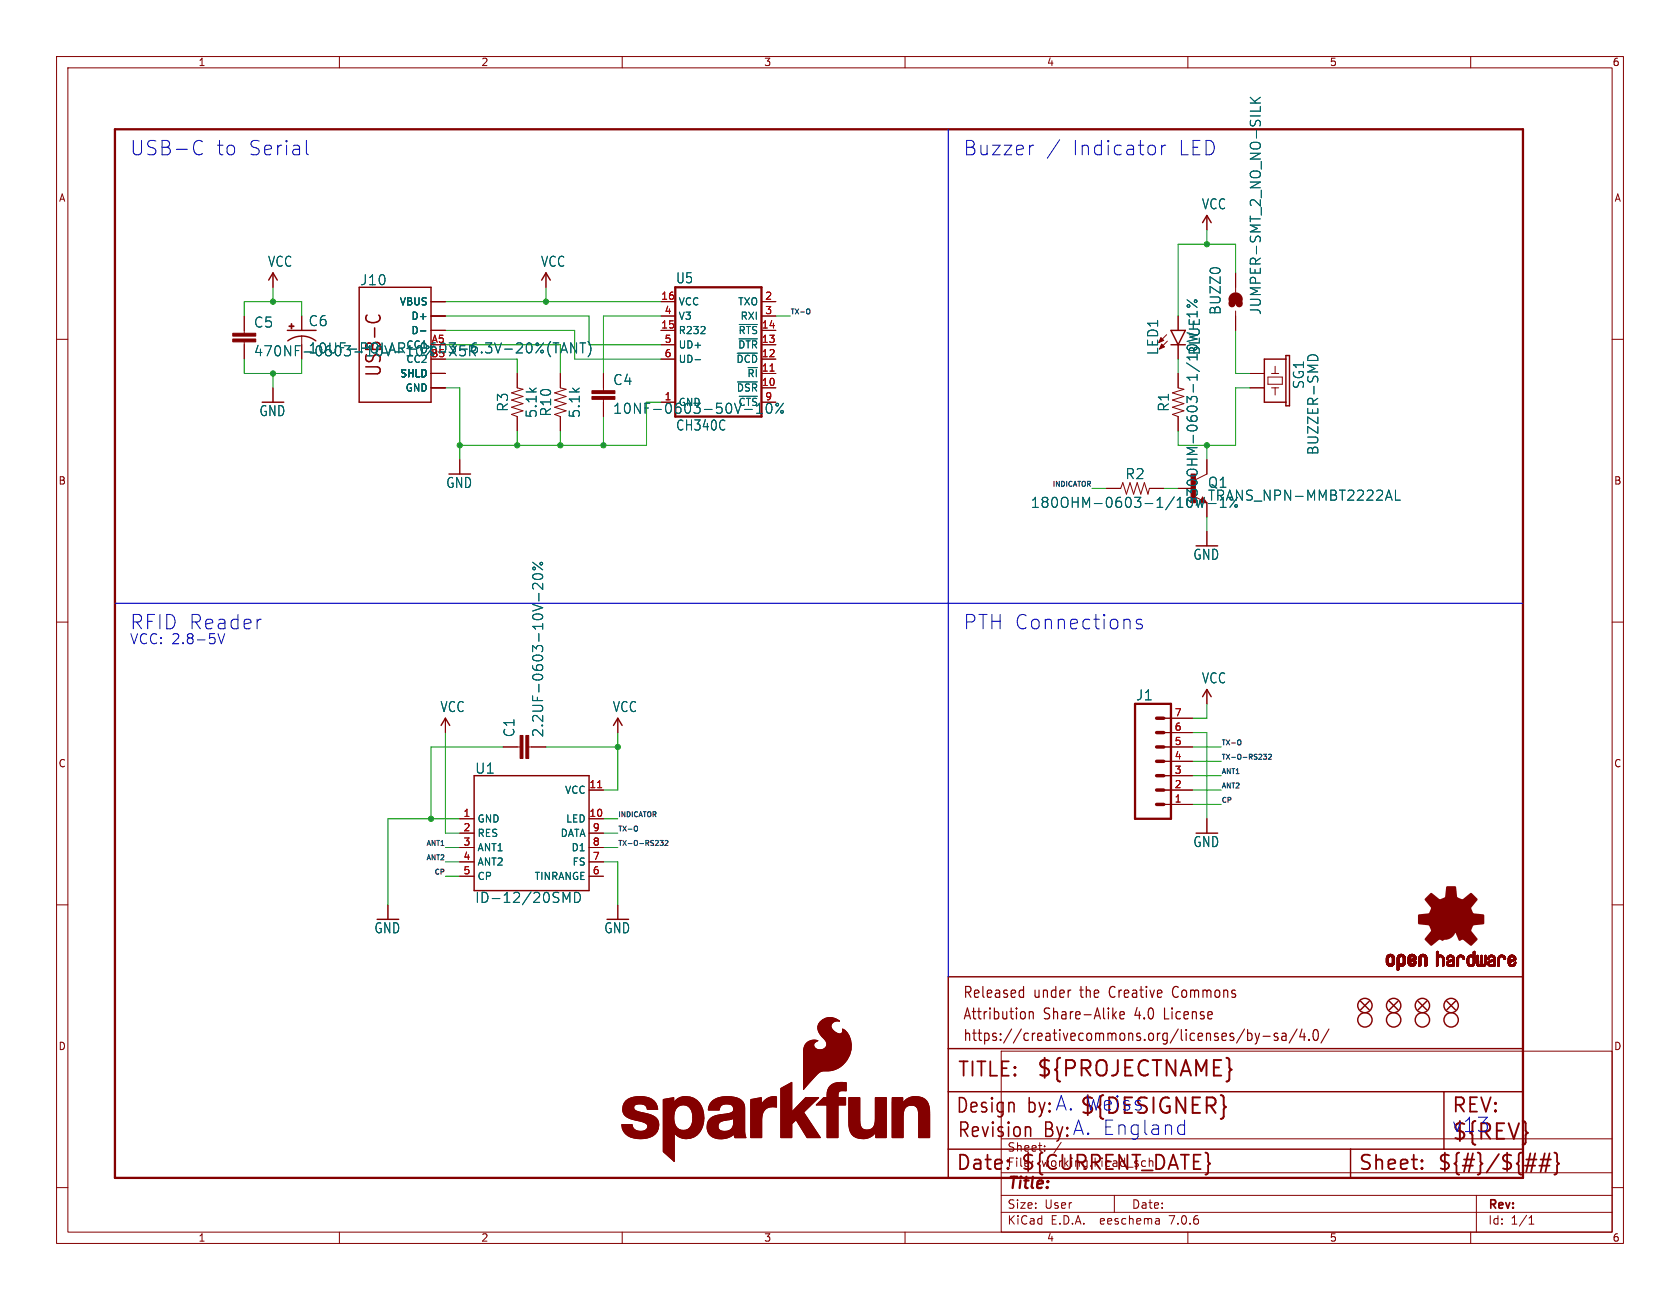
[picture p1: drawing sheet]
<svg xmlns="http://www.w3.org/2000/svg" width="297mm" height="230mm" viewBox="0 0 297 230" stroke-linecap="round" stroke-linejoin="round" font-family="sans-serif">
<defs><g id="words">
<g font-size="3.8" fill="#840000">
<text x="183.1" y="190.8">${PROJECTNAME}</text>
<text x="256.5" y="202">${REV}</text>
</g>
<g font-size="3.5" fill="#0000c2">
<text x="22.9" y="27.7">USB-C</text>
<text x="38" y="27.7">to</text>
<text x="43.7" y="27.7">Serial</text>
<text x="170.2" y="27.7">Buzzer</text>
<text x="189.3" y="27.7">Indicator</text>
<text x="208" y="27.7">LED</text>
<text x="22.9" y="111.5">RFID Reader</text>
<text x="170.2" y="111.5">PTH Connections</text>
<text x="181.6" y="197.1">by: A. ${DESIGNER}</text>
<text x="191.7" y="196.6">Weiss</text>
<text x="184.6" y="201.5">By:A. England</text>
<text x="256.5" y="200.4">v13</text>
</g>
<text font-size="3.5" fill="#006464" x="67.7" y="66.8" transform="rotate(-90 67.7 66.8)">USB-C</text>
<g font-size="3.5" fill="#840000">
<text x="169.2" y="190.8">TITLE:</text>
<text x="168.9" y="197.1">Design</text>
<text x="256.5" y="197.1">REV:</text>
<text x="169.2" y="201.5">Revision</text>
<text x="168.9" y="207.3">Date:</text>
<text x="180.3" y="207.3">${CURRENT_DATE}</text>
<text x="240" y="207.3">Sheet:</text>
<text x="254" y="207.3">${#}/${##}</text>
</g>
<text font-size="2.8" fill="#840000" x="178" y="210.8">Title:</text>
<g font-size="2.7" fill="#840000">
<text x="170.2" y="176.7">Released</text>
<text x="182.7" y="176.7">under</text>
<text x="191.1" y="176.7">the</text>
<text x="196.5" y="176.7">Creative</text>
<text x="208" y="176.7">Commons</text>
<text x="170.2" y="180.6">Attribution</text>
<text x="170.2" y="184.4">https://creativecommons.org/licenses/by-sa/4.0/</text>
<text x="184.5" y="180.6">Share-Alike</text>
<text x="200.8" y="180.6">4.0</text>
<text x="206.2" y="180.6">License</text>
</g>
<g font-size="2.5" fill="#006464">
<text x="212.4" y="37.2">VCC</text>
<text x="47.3" y="47.4">VCC</text>
<text x="95.6" y="47.4">VCC</text>
<text x="63.6" y="50.6">J10</text>
<text x="119.4" y="50.3">U5</text>
<text x="44.8" y="58.1">C5</text>
<text x="54.5" y="57.9">C6</text>
<text x="216" y="55.8" transform="rotate(-90 216 55.8)">BUZZ0</text>
<text x="223.1" y="55.8" transform="rotate(-90 223.1 55.8)">JUMPER-SMT_2_NO_NO-SILK</text>
<text x="44.8" y="63.2">470NF-0603-10V-10%-X5R</text>
<text x="54.5" y="62.7">10UF-POLAR-0603-6.3V-20%(TANT)</text>
<text x="205" y="62.9" transform="rotate(-90 205 62.9)">LED1</text>
<text x="212.3" y="62.9" transform="rotate(-90 212.3 62.9)">BLUE</text>
<text x="108.3" y="68.3">C4</text>
<text x="230.7" y="68.9" transform="rotate(-90 230.7 68.9)">SG1</text>
<text x="45.8" y="73.8">GND</text>
<text x="90" y="72.9" transform="rotate(-90 90 72.9)">R3</text>
<text x="95.1" y="74" transform="rotate(-90 95.1 74)">5.1k</text>
<text x="97.6" y="73.8" transform="rotate(-90 97.6 73.8)">R10</text>
<text x="102.7" y="74" transform="rotate(-90 102.7 74)">5.1k</text>
<text x="119.4" y="76.3">CH340C</text>
<text x="206.9" y="72.9" transform="rotate(-90 206.9 72.9)">R1</text>
<text x="233.3" y="80.6" transform="rotate(-90 233.3 80.6)">BUZZER-SMD</text>
<text x="78.8" y="86.5">GND</text>
<text x="198.9" y="84.9">R2</text>
<text x="211.9" y="89.6" transform="rotate(-90 211.9 89.6)">330OHM-0603-1/10W-1%</text>
<text x="213.5" y="86.5">Q1</text>
<text x="213.5" y="88.7">TRANS_NPN-MMBT2222AL</text>
<text x="182.2" y="90">180OHM-0603-1/10W-1%</text>
<text x="210.9" y="99.2">GND</text>
<text x="200.8" y="124.1">J1</text>
<text x="212.4" y="121">VCC</text>
<text x="77.8" y="126.1">VCC</text>
<text x="91.2" y="130.5" transform="rotate(-90 91.2 130.5)">C1</text>
<text x="96.2" y="130.5" transform="rotate(-90 96.2 130.5)">2.2UF-0603-10V-20%</text>
<text x="108.3" y="126.1">VCC</text>
<text x="83.9" y="137">U1</text>
<text x="210.9" y="150">GND</text>
<text x="83.9" y="159.9">ID-12/20SMD</text>
<text x="66.1" y="165.2">GND</text>
<text x="106.7" y="165.2">GND</text>
</g>
<text font-size="2.5" fill="#840000" x="108.3" y="73.4">10NF-0603-50V-10%</text>
<text font-size="2.5" fill="#0000c2" x="22.9" y="114.1">VCC: 2.8-5V</text>
<g font-size="2.1" fill="#840000">
<text x="178" y="203.8">Sheet:</text>
<text x="186.2" y="203.8">/</text>
<text x="178" y="206.5">File:</text>
<text x="184.1" y="206.5">working.kicad_sch</text>
<text x="178" y="213.9">Size:</text>
<text x="184.7" y="213.9">User</text>
<text x="200" y="213.9">Date:</text>
<text x="263" y="214.2">Rev:</text>
<text x="178" y="216.7">KiCad</text>
<text x="185.7" y="216.7">E.D.A.</text>
<text x="194.6" y="216.7">eeschema</text>
<text x="207" y="216.7">7.0.6</text>
<text x="263" y="216.7">Id:</text>
<text x="267.1" y="216.7">1/1</text>
</g>
<g font-size="1.8" fill="#840000">
<text x="35" y="11.9">1</text>
<text x="85" y="11.9">2</text>
<text x="135" y="11.9">3</text>
<text x="185" y="11.9">4</text>
<text x="235" y="11.9">5</text>
<text x="285" y="11.9">6</text>
<text x="10.3" y="35.9">A</text>
<text x="285.3" y="35.9">A</text>
<text x="10.3" y="85.9">B</text>
<text x="285.3" y="85.9">B</text>
<text x="10.3" y="135.9">C</text>
<text x="285.3" y="135.9">C</text>
<text x="10.3" y="185.9">D</text>
<text x="285.3" y="185.9">D</text>
<text x="35" y="219.7">1</text>
<text x="85" y="219.7">2</text>
<text x="135" y="219.7">3</text>
<text x="185" y="219.7">4</text>
<text x="235" y="219.7">5</text>
<text x="285" y="219.7">6</text>
</g>
<g font-size="1.8" fill="#a90000">
<text x="116.8" y="53.1">16</text>
<text x="135.2" y="53.1">2</text>
<text x="116.8" y="58.2">15</text>
<text x="117.4" y="55.6">4</text>
<text x="134.6" y="58.2">14</text>
<text x="135.2" y="55.6">3</text>
<text x="76.2" y="60.7">A5</text>
<text x="117.4" y="60.7">5</text>
<text x="117.4" y="63.2">6</text>
<text x="134.6" y="65.8">11</text>
<text x="134.6" y="63.2">12</text>
<text x="134.6" y="60.7">13</text>
<text x="117.4" y="70.9">1</text>
<text x="134.6" y="68.3">10</text>
<text x="135.2" y="70.9">9</text>
<text x="207.6" y="131.8">5</text>
<text x="207.6" y="129.3">6</text>
<text x="207.6" y="126.7">7</text>
<text x="207.6" y="136.9">3</text>
<text x="207.6" y="134.4">4</text>
<text x="104.1" y="139.4">11</text>
<text x="207.6" y="142">1</text>
<text x="207.6" y="139.4">2</text>
<text x="81.8" y="144.5">1</text>
<text x="81.8" y="147.1">2</text>
<text x="81.8" y="149.6">3</text>
<text x="104.1" y="144.5">10</text>
<text x="104.7" y="149.6">8</text>
<text x="104.7" y="147.1">9</text>
<text x="81.8" y="152.1">4</text>
<text x="81.8" y="154.7">5</text>
<text x="104.7" y="154.7">6</text>
<text x="104.7" y="152.1">7</text>
</g>
<g font-size="1.8" fill="#006464">
<text x="70.6" y="54.2">VBUS</text>
<text x="72.6" y="56.7">D+</text>
<text x="72.6" y="59.3">D-</text>
<text x="119.9" y="59.3">R232</text>
<text x="119.9" y="54.2">VCC</text>
<text x="119.9" y="56.7">V3</text>
<text x="130.4" y="54.2">TXO</text>
<text x="130.5" y="59.3">~{RTS}</text>
<text x="130.8" y="56.7">RXI</text>
<text x="71.7" y="61.8">CC1</text>
<text x="71.7" y="64.4">CC2</text>
<text x="76.1" y="63.2">B5</text>
<text x="119.9" y="61.8">UD+</text>
<text x="119.9" y="64.4">UD-</text>
<text x="130.1" y="64.4">~{DCD}</text>
<text x="130.4" y="61.8">~{DTR}</text>
<text x="70.7" y="66.9">SHLD</text>
<text x="71.6" y="69.4">GND</text>
<text x="119.9" y="72">GND</text>
<text x="130.2" y="69.4">~{DSR}</text>
<text x="130.5" y="72">~{CTS}</text>
<text x="132" y="66.9">~{RI}</text>
<text x="99.8" y="140.6">VCC</text>
<text x="84.3" y="145.6">GND</text>
<text x="84.3" y="148.2">RES</text>
<text x="99" y="148.2">DATA</text>
<text x="100" y="145.6">LED</text>
<text x="84.3" y="150.7">ANT1</text>
<text x="84.3" y="153.3">ANT2</text>
<text x="84.3" y="155.8">CP</text>
<text x="94.4" y="155.8">TINRANGE</text>
<text x="100.9" y="150.7">D1</text>
<text x="101.1" y="153.3">FS</text>
</g>
<g font-size="1.2" fill="#0f0f0f">
<text x="139.7" y="55.6">TX-O</text>
<text x="185.9" y="86.1">INDICATOR</text>
<text x="215.9" y="131.8">TX-O</text>
<text x="215.9" y="136.9">ANT1</text>
<text x="215.9" y="134.4">TX-O-RS232</text>
<text x="215.9" y="139.5">ANT2</text>
<text x="215.9" y="142">CP</text>
<text x="75.2" y="149.6">ANT1</text>
<text x="109.2" y="149.6">TX-O-RS232</text>
<text x="109.2" y="144.5">INDICATOR</text>
<text x="109.2" y="147.1">TX-O</text>
<text x="75.2" y="152.2">ANT2</text>
<text x="76.7" y="154.7">CP</text>
</g>
</g></defs>
<g fill="none" stroke="#840000" stroke-width=".18">
<path d="M10 10h277v209.9h-277zM12 12h273v205.9h-273zM60 10v2M110 10v2M160 10v2M210 10v2M260 10v2M213.4 38.1v2.5M10 60h2M43.2 55.9v3M48.3 48.3v2.5M53.3 55.9v2.5"/>
<path d="M53.3 59.4v1.6M76.2 55.9h2.5M76.2 58.4h2.5M76.2 53.3h2.5M96.5 48.3v2.5M116.8 55.9h2.6M116.8 58.4h2.6M116.8 53.3h2.6M134.6 55.9h2.6M134.6 58.4h2.6M134.6 53.3h2.6M206.2 59.2l-1.3 1.4"/>
<path d="M208.3 55.9v2.5M218.4 48.3v3.4M218.4 55v3.4M285 60h2M43.2 60.5v3M48.3 68.6v2.5M76.2 68.6h2.5M76.2 66h2.5M91.4 66v2.6l1.1 .2-2.1 .7 2.1 .6-2.1 .6 2.1 .7-2.1 .6 2.1 .6-2.1 .7 1 .4v2.5M99.1 66v2.6l1 .2-2.1 .7 2.1 .6-2.1 .6 2.1 .7-2.1 .6 2.1 .6-2.1 .7 1.1 .4v2.5M106.7 66v3.1M106.7 70.6v3.1"/>
<path d="M116.8 63.5h2.6M116.8 61h2.6M134.6 68.6h2.6M134.6 66h2.6M134.6 63.5h2.6M134.6 61h2.6M134.6 71.1h2.6M206.4 60.3l-1.4 1.4M208.3 61v2.5M208.3 66v2.6l1 .2-2 .7 2 .6-2 .6 2 .7-2 .6 2 .6-2 .7 1 .4v2.5M221 68.6h2.5M221 66h2.5"/>
<path d="M224.2 66.7h2.5v1.2h-2.5zM224.8 68.6h1.3M224.8 66h1.3M225.4 64.8v1.2M225.4 68.6v1.2M81.3 81.3v2.5M195.6 86.4h2.5l.4-1.1 .6 2.1 .7-2.1 .6 2.1 .6-2.1 .7 2.1 .6-2.1 .6 2.1 .3-1h2.5M208.3 86.4h2.5M212.1 88.9h1.3M212.6 87.9l.8 1M213.4 81.3v2.5l-2.1 1M213.4 88.9v2.5"/>
<path d="M213.4 94v2.5M10 110h2M285 110h2M78.7 127v2.5M88.9 132.1h3M93.5 132.1h3M104.1 139.7h2.6M109.2 127v2.5M205.7 139.7h5.1M205.7 132.1h5.1M205.7 137.2h5.1M205.7 134.6h5.1"/>
<path d="M205.7 129.5h5.1M205.7 127h5.1M213.4 121.9v2.6M10 160h2M81.3 144.8h2.5M81.3 147.3h2.5M81.3 149.9h2.5M81.3 152.4h2.5M81.3 154.9h2.5M104.1 144.8h2.6M104.1 147.3h2.6M104.1 149.9h2.6"/>
<path d="M104.1 152.4h2.6M104.1 154.9h2.6M205.7 142.2h5.1M213.4 144.8v2.5M285 160h2M68.6 160v2.6M109.2 160v2.6M177 185.9h108v32h-108zM10 210h2M60 217.9v2M110 217.9v2M160 217.9v2"/>
<path d="M177 214.4h108M177 211.4h108M177 207.4h108M177 201.4h108M187.6 202l-1.3 1.9M197 211.4v3M204.9 215.5l.1 1M205 216.4l-.2 .1M205 215.8l-.2 .1M210 217.9v2M260 217.9v2M261 211.4v6.5"/>
<path d="M270.3 216.5h.9M270.3 215.4l.4-.4v1.5M285 210h2"/>
</g>
<g fill="#840000" stroke="#840000" stroke-width=".18">
<path d="M41.1 59.9h4.1v.6h-4.1z"/>
<path d="M41.1 58.9h4.1v.5h-4.1z"/>
<path d="M104.6 70.1h4.1v.5h-4.1z"/>
<path d="M104.6 69.1h4.1v.5h-4.1z"/>
<path d="M205.4 60.8l.5 .5-.9 .4z"/>
<path d="M51.1 57.6h.9v.2h-.9z"/>
<path d="M51.5 57.2h.1v.9h-.1z"/>
<path d="M210.6 83.8h.7v5.1h-.7z"/>
<path d="M93 130h.5v4.1h-.5z"/>
<path d="M91.9 130h.6v4.1h-.6z"/>
<path d="M122.5 197.6l1.9 .1v.7l-.4 1.3-1.7-.8z"/>
<path d="M138 192.5l2-1.1v5.2l2.4-2.5h2.3l-2.6 2.6 2.9 4.5h-2.3l-2-3.2-.7 .7v2.5h-2z"/>
<path d="M127.4 197.1l1.2-.2 .3 1.1-1.1 .2z"/>
<path d="M132.7 194.4l1.9-.3v1.3a2.34 2.34 0 0 1 2.7-1.4v1.8l-.3-.1a1.97 1.97 0 0 0-2.3 2.3v3.2h-2z"/>
<path d="M150.1 194.1h1.9v2a7.9 7.9 0 0 0 .3 3.3 1.43 1.43 0 0 0 1.6 .3 1.43 1.43 0 0 0 .8-1.4l.1-4.2h1.9v7.1h-1.9v-1a2.75 2.75 0 0 1-4.2 .4 5.3 5.3 0 0 1-.5-3.2z"/>
<path d="M157.7 194.1h1.9v1a2.68 2.68 0 0 1 4.5 0 18.3 18.3 0 0 1 .2 4.4v1.7h-1.9v-2a7.9 7.9 0 0 0-.3-3.3 1.42 1.42 0 0 0-1.6-.4 1.42 1.42 0 0 0-.8 1.5v4.2h-2z"/>
<path d="M117.3 194.4l1.8-.3v.9a2.88 2.88 0 0 1 3-1.1 2.88 2.88 0 0 1 2.1 2.4l.2 1.4-1.9-.1a1.87 1.87 0 0 0-2.1-2.2 2.27 2.27 0 0 0-1.3 2.7 1.64 1.64 0 0 0 1.3 1.7 1.64 1.64 0 0 0 1.9-.9l1.7 .8a2.81 2.81 0 0 1-4.8 .6v5.1l-1.9-1.8z"/>
<path d="M110.7 194.7a4.4 4.4 0 0 1 4.9 0l.6 .9 .1 .5h-1.9a1.32 1.32 0 0 0-1.8-.8 .65 .65 0 0 0-.6 .7 .65 .65 0 0 0 .7 .5l.4 .1a6.3 6.3 0 0 1 3 1.1 2.23 2.23 0 0 1-1.7 3.5 4 4 0 0 1-4.2-1.2l-.3-1.1h1.9a1.51 1.51 0 0 0 1.2 1.1 1.51 1.51 0 0 0 1.5-.6 .85 .85 0 0 0-.9-1 7.5 7.5 0 0 1-3.1-1.1 1.96 1.96 0 0 1 .2-2.6z"/>
<path d="M146.8 192a3.9 3.9 0 0 1 2.7-.6h.1v1.5h-.4a.91 .91 0 0 0-.9 .2 .91 .91 0 0 0-.1 1h1.3v1.3h-1.3v5.8h-2v-5.8h-1.9l.8-.8a.99 .99 0 0 1 1.1-.5v-.3a2.67 2.67 0 0 1 .6-1.8z"/>
<path d="M145 180.7a2.45 2.45 0 0 1 3.4-.1 1.05 1.05 0 0 0-1.4 .5 1.05 1.05 0 0 0 .7 1.4 .75 .75 0 0 0 1.3-.2v-.3a3.8 3.8 0 0 1 .7 5.4 4.3 4.3 0 0 1-4.2 2 4.8 4.8 0 0 0-2.2 1.8l-1.2 1.4v-6.4a1.94 1.94 0 0 1 2.5-2.2 .82 .82 0 0 0-.8 .9 .82 .82 0 0 0 1 .7 1.1 1.1 0 0 0 1.3-.6 1.1 1.1 0 0 0-.4-1.3 2.08 2.08 0 0 1-.7-3z"/>
<path d="M125.9 194.7a4.8 4.8 0 0 1 5.3 0 3.8 3.8 0 0 1 .4 2.6v2.8l.3 1.1h-1.4a.51 .51 0 0 1-.5-.1 .51 .51 0 0 1-.2-.5v-.1a3.3 3.3 0 0 1-4.4 .1 2.19 2.19 0 0 1-.1-2.4 2.19 2.19 0 0 1 2.1-1.1l.4 1.1a.96 .96 0 0 0-.9 1.1 .96 .96 0 0 0 1.2 .8 1.68 1.68 0 0 0 1.6-2.1v-.3l-.8 .3-.3-1.1a.86 .86 0 0 0 1.1-1 1.42 1.42 0 0 0-2.1-.5l-.4 .5a.45 .45 0 0 1-.7 .4h-1.3l.2-.9z"/>
<path d="M245.1 170.2h.4z"/>
<path d="M245.1 170.1l.4 .1z"/>
<path d="M245.1 170.1h.4z"/>
<path d="M245.1 170l.4 .1z"/>
<path d="M245.1 170h.4z"/>
<path d="M245.1 169.9l.4 .1z"/>
<path d="M245.1 169.9h.4z"/>
<path d="M245.1 169.8l.4 .1z"/>
<path d="M245.1 169.8h.4z"/>
<path d="M245.1 169.7l.4 .1z"/>
<path d="M245.1 169.7h.4z"/>
<path d="M245.1 169.6l.4 .1z"/>
<path d="M245.1 169.6h.4z"/>
<path d="M245.1 169.5l.4 .1z"/>
<path d="M245.1 169.5h.4z"/>
<path d="M245.1 169.4l.4 .1z"/>
<path d="M245.1 169.4h.4z"/>
<path d="M245.1 170.2l.4 .1z"/>
<path d="M245.1 169.3l.4 .1z"/>
<path d="M245.1 169.3h.4z"/>
<path d="M245.1 170.4h.5z"/>
<path d="M245.1 170.3l.4 .1z"/>
<path d="M245.1 170.3h.4z"/>
<path d="M245.1 169.2l.4 .1z"/>
<path d="M245.1 169.2h.5z"/>
<path d="M245.1 170.4l.6 .1z"/>
<path d="M245.1 170.5h.6z"/>
<path d="M245.1 169.2h.6z"/>
<path d="M245.2 170.5h.5z"/>
<path d="M245.2 169.1l.5 .1z"/>
<path d="M245.2 169.1h.5z"/>
<path d="M245.2 170.5h1.3z"/>
<path d="M245.2 170.5h.6z"/>
<path d="M245.2 169.1h1.2z"/>
<path d="M245.2 170.5h1.2z"/>
<path d="M245.2 170.5l1.2 .1z"/>
<path d="M245.2 170.6h1.2z"/>
<path d="M245.2 169l1.2 .1z"/>
<path d="M245.2 169h1.2z"/>
<path d="M245.3 170.6h1.1z"/>
<path d="M245.3 169h1.1z"/>
<path d="M245.3 170.7h1z"/>
<path d="M245.3 170.6l1 .1z"/>
<path d="M245.3 169h1z"/>
<path d="M245.3 168.9l1 .1z"/>
<path d="M245.3 168.9h1z"/>
<path d="M245.4 170.7h.9z"/>
<path d="M245.4 168.9h.9z"/>
<path d="M245.4 170.7h.8z"/>
<path d="M245.4 168.9h.8z"/>
<path d="M245.4 170.7l.8 .1z"/>
<path d="M245.4 170.8h.8z"/>
<path d="M245.4 168.8l.8 .1z"/>
<path d="M245.4 168.8h.8z"/>
<path d="M245.5 168.8h.7z"/>
<path d="M245.5 170.8h.7z"/>
<path d="M245.5 170.8h.6z"/>
<path d="M245.5 168.8h.6z"/>
<path d="M245.6 168.8h.4z"/>
<path d="M245.6 170.8h.4z"/>
<path d="M245.6 170.8l.4 .1z"/>
<path d="M245.7 168.8h.3z"/>
<path d="M245.7 170.9h.2z"/>
<path d="M245.7 168.7l.2 .1z"/>
<path d="M245.9 169.1h.6z"/>
<path d="M245.9 170.5h.6z"/>
<path d="M245.9 169.1l.6 .1z"/>
<path d="M245.9 169.2h.6z"/>
<path d="M246 170.4l.5 .1z"/>
<path d="M246 169.2h.5z"/>
<path d="M246 170.4h.5z"/>
<path d="M246.1 170.4h.4z"/>
<path d="M246.1 169.2h.4z"/>
<path d="M246.1 170.3l.4 .1z"/>
<path d="M246.1 169.3h.4z"/>
<path d="M246.1 169.2l.4 .1z"/>
<path d="M246.1 170.3h.4z"/>
<path d="M246.1 170.2l.4 .1z"/>
<path d="M246.1 170.2h.4z"/>
<path d="M246.1 169.4h.4z"/>
<path d="M246.1 169.3l.4 .1z"/>
<path d="M246.1 170.1l.4 .1z"/>
<path d="M246.1 170.1h.4z"/>
<path d="M246.1 170l.4 .1z"/>
<path d="M246.1 170h.4z"/>
<path d="M246.1 169.9l.4 .1z"/>
<path d="M246.1 169.9h.4z"/>
<path d="M246.1 169.8l.4 .1z"/>
<path d="M246.1 169.8h.4z"/>
<path d="M246.1 169.7l.4 .1z"/>
<path d="M246.1 169.7h.4z"/>
<path d="M246.1 169.6l.4 .1z"/>
<path d="M246.1 169.6h.4z"/>
<path d="M246.1 169.5l.4 .1z"/>
<path d="M246.1 169.5h.4z"/>
<path d="M246.1 169.4l.4 .1z"/>
<path d="M247 171.5h.2z"/>
<path d="M247 171.5h.3z"/>
<path d="M247 171.4l.4 .1z"/>
<path d="M247 171.4h.4z"/>
<path d="M247 171.3l.4 .1z"/>
<path d="M247 171.3h.4z"/>
<path d="M247 171.2l.4 .1z"/>
<path d="M247 171.2h.4z"/>
<path d="M247 171.1l.4 .1z"/>
<path d="M247 171.1h.4z"/>
<path d="M247 171l.4 .1z"/>
<path d="M247 171h.4z"/>
<path d="M247 170.9l.4 .1z"/>
<path d="M247 170.9h.4z"/>
<path d="M247 170.8l.4 .1z"/>
<path d="M247 170.8h.4z"/>
<path d="M247 170.8h1z"/>
<path d="M247 170.8h1.1z"/>
<path d="M247 170.7l1.1 .1z"/>
<path d="M247 170.7h1.2z"/>
<path d="M247 170.6l1.3 .1z"/>
<path d="M247 170.6h1.3z"/>
<path d="M247 170.5l1.3 .1z"/>
<path d="M247 170.5h1.3z"/>
<path d="M247 170.5h1.4z"/>
<path d="M247 170.5h.7z"/>
<path d="M247 170.5h.6z"/>
<path d="M247 170.4l.6 .1z"/>
<path d="M247 170.4h.6z"/>
<path d="M247 170.4h.5z"/>
<path d="M247 170.3l.5 .1z"/>
<path d="M247 170.3h.5z"/>
<path d="M247 170.3h.4z"/>
<path d="M247 170.2l.4 .1z"/>
<path d="M247 170.2h.4z"/>
<path d="M247 170.1l.4 .1z"/>
<path d="M247 170.1h.4z"/>
<path d="M247 170l.4 .1z"/>
<path d="M247 170h.4z"/>
<path d="M247 169.9l.4 .1z"/>
<path d="M247 169.9h.4z"/>
<path d="M247 169.8l.4 .1z"/>
<path d="M247 169.8h.4z"/>
<path d="M247 169.7l.4 .1z"/>
<path d="M247 169.7h.4z"/>
<path d="M247 169.6l.4 .1z"/>
<path d="M247 169.6h.4z"/>
<path d="M247 169.5l.4 .1z"/>
<path d="M247 169.5h.4z"/>
<path d="M247 169.4l.4 .1z"/>
<path d="M247 169.4h.4z"/>
<path d="M247 169.3l.4 .1z"/>
<path d="M247 169.3h.4z"/>
<path d="M247 169.3h.5z"/>
<path d="M247 171.5l.1 .1z"/>
<path d="M247 171.6h.1z"/>
<path d="M247 169.2l.5 .1z"/>
<path d="M247 169.2h.5z"/>
<path d="M247 169.2h.6z"/>
<path d="M247.1 169.2h.5z"/>
<path d="M247.1 169.1l.5 .1z"/>
<path d="M247.1 169.1h.5z"/>
<path d="M247.1 169.1h1.3z"/>
<path d="M247.1 169.1h1.2z"/>
<path d="M247.1 169l1.2 .1z"/>
<path d="M247.1 169h1.2z"/>
<path d="M247.2 169h1.1z"/>
<path d="M247.2 169h1z"/>
<path d="M247.2 168.9l1 .1z"/>
<path d="M247.2 168.9h1z"/>
<path d="M247.3 168.9h.9z"/>
<path d="M247.3 168.9h.8z"/>
<path d="M247.4 168.8l.7 .1z"/>
<path d="M247.4 168.8h.7z"/>
<path d="M247.4 168.8h.6z"/>
<path d="M247.5 170.8h.5z"/>
<path d="M247.5 168.8h.5z"/>
<path d="M247.5 170.8h.4z"/>
<path d="M247.5 168.8h.4z"/>
<path d="M247.6 170.8l.3 .1z"/>
<path d="M247.6 168.8h.3z"/>
<path d="M247.6 170.9h.3z"/>
<path d="M247.6 168.7l.2 .1z"/>
<path d="M247.6 170.9h.2z"/>
<path d="M247.8 169.1h.6z"/>
<path d="M247.8 170.5h.6z"/>
<path d="M247.8 169.1l.6 .1z"/>
<path d="M247.9 170.5h.5z"/>
<path d="M247.9 169.2h.5z"/>
<path d="M247.9 170.4l.5 .1z"/>
<path d="M247.9 170.4h.5z"/>
<path d="M248 170.4h.4z"/>
<path d="M248 169.2h.4z"/>
<path d="M248 169.3h.4z"/>
<path d="M248 169.2l.4 .1z"/>
<path d="M248 170.3l.4 .1z"/>
<path d="M248 170.3h.4z"/>
<path d="M248 170.3h.5z"/>
<path d="M248 169.3h.5z"/>
<path d="M248.1 170.3h.4z"/>
<path d="M248.1 170.2l.4 .1z"/>
<path d="M248.1 169.4h.4z"/>
<path d="M248.1 169.3l.4 .1z"/>
<path d="M248.1 170.2h.4z"/>
<path d="M248.1 170.1l.4 .1z"/>
<path d="M248.1 170.1h.4z"/>
<path d="M248.1 170l.4 .1z"/>
<path d="M248.1 170h.4z"/>
<path d="M248.1 169.9l.4 .1z"/>
<path d="M248.1 169.9h.4z"/>
<path d="M248.1 169.8l.4 .1z"/>
<path d="M248.1 169.8h.4z"/>
<path d="M248.1 169.7l.4 .1z"/>
<path d="M248.1 169.7h.4z"/>
<path d="M248.1 169.6l.4 .1z"/>
<path d="M248.1 169.6h.4z"/>
<path d="M248.1 169.5l.4 .1z"/>
<path d="M248.1 169.5h.4z"/>
<path d="M248.1 169.4l.4 .1z"/>
<path d="M248.9 170.3h.4z"/>
<path d="M248.9 170.2l.4 .1z"/>
<path d="M248.9 170.2h.4z"/>
<path d="M248.9 170.1l.4 .1z"/>
<path d="M248.9 170.1h.5z"/>
<path d="M248.9 170.1h.6z"/>
<path d="M248.9 170l.6 .1z"/>
<path d="M248.9 170h.7z"/>
<path d="M248.9 170h.8z"/>
<path d="M248.9 169.9l.9 .1z"/>
<path d="M248.9 169.9h.9z"/>
<path d="M248.9 169.9h1z"/>
<path d="M248.9 169.9h1.1z"/>
<path d="M248.9 169.8l1.1 .1z"/>
<path d="M248.9 169.8h1.1z"/>
<path d="M248.9 169.8h1.2z"/>
<path d="M248.9 169.8h1.3z"/>
<path d="M248.9 169.7l1.3 .1z"/>
<path d="M248.9 169.7h1.3z"/>
<path d="M248.9 169.7h1.4z"/>
<path d="M248.9 169.7h.4z"/>
<path d="M248.9 169.6l.4 .1z"/>
<path d="M248.9 169.6h.4z"/>
<path d="M248.9 169.5l.4 .1z"/>
<path d="M248.9 169.5h.4z"/>
<path d="M248.9 169.4l.4 .1z"/>
<path d="M248.9 169.4h.4z"/>
<path d="M248.9 169.3l.4 .1z"/>
<path d="M248.9 169.3h.4z"/>
<path d="M248.9 170.4h.5z"/>
<path d="M248.9 170.3l.5 .1z"/>
<path d="M248.9 169.3h.5z"/>
<path d="M248.9 169.2l.5 .1z"/>
<path d="M248.9 169.2h.5z"/>
<path d="M249 170.4h.5z"/>
<path d="M249 169.2h.4z"/>
<path d="M249 169.2h.5z"/>
<path d="M249 170.5h.5z"/>
<path d="M249 170.4l.5 .1z"/>
<path d="M249 169.1l.5 .1z"/>
<path d="M249 170.5h1.3z"/>
<path d="M249 170.5h.6z"/>
<path d="M249 169.1h.6z"/>
<path d="M249 169.1h1.3z"/>
<path d="M249 170.5l1.2 .1z"/>
<path d="M249 170.5h1.2z"/>
<path d="M249 170.6h1.2z"/>
<path d="M249 169.1h1.2z"/>
<path d="M249 169l1.2 .1z"/>
<path d="M249.1 170.6h1.1z"/>
<path d="M249.1 169h1.1z"/>
<path d="M249.1 170.6l1.1 .1z"/>
<path d="M249.1 170.7h1z"/>
<path d="M249.1 168.9l1 .1z"/>
<path d="M249.2 170.7h.9z"/>
<path d="M249.2 168.9h.9z"/>
<path d="M249.2 170.7l.8 .1z"/>
<path d="M249.2 168.9h.8z"/>
<path d="M249.2 170.8h.8z"/>
<path d="M249.3 170.8h.7z"/>
<path d="M249.3 168.8l.7 .1z"/>
<path d="M249.3 168.8h.7z"/>
<path d="M249.3 168.8h.6z"/>
<path d="M249.3 170.8h.6z"/>
<path d="M249.4 168.8h.5z"/>
<path d="M249.4 170.8h.5z"/>
<path d="M249.4 169.7h.9z"/>
<path d="M249.4 168.8h.4z"/>
<path d="M249.4 170.8h.4z"/>
<path d="M249.5 168.8h.3z"/>
<path d="M249.5 170.8l.3 .1z"/>
<path d="M249.5 170.9h.3z"/>
<path d="M249.5 169.6l.8 .1z"/>
<path d="M249.5 170.9h.2z"/>
<path d="M249.5 169.6h.8z"/>
<path d="M249.5 168.7l.2 .1z"/>
<path d="M249.6 169.6h.7z"/>
<path d="M249.7 169.6h.6z"/>
<path d="M249.7 169.1h.6z"/>
<path d="M249.7 170.5h.6z"/>
<path d="M249.7 169.5l.6 .1z"/>
<path d="M249.7 169.1l.6 .1z"/>
<path d="M249.8 170.5h.5z"/>
<path d="M249.8 169.5h.5z"/>
<path d="M249.8 169.2h.5z"/>
<path d="M249.8 170.4l.5 .1z"/>
<path d="M249.8 170.4h.5z"/>
<path d="M249.9 170.4h.4z"/>
<path d="M249.9 169.2h.4z"/>
<path d="M249.9 169.5h.4z"/>
<path d="M249.9 169.3h.4z"/>
<path d="M249.9 169.2l.4 .1z"/>
<path d="M249.9 170.3l.4 .1z"/>
<path d="M249.9 170.3h.4z"/>
<path d="M249.9 169.4l.4 .1z"/>
<path d="M249.9 169.4h.4z"/>
<path d="M249.9 169.3l.4 .1z"/>
<path d="M250 170.3h.3z"/>
<path d="M250 170.2l.3 .1z"/>
<path d="M250 170.2h.3z"/>
<path d="M250 170.1l.3 .1z"/>
<path d="M250 170.1h.3z"/>
<path d="M250.1 170l.2 .1z"/>
<path d="M250.1 170h.2z"/>
<path d="M250.2 170h.1z"/>
<path d="M250.8 170.8h.3z"/>
<path d="M250.8 170.7l.3 .1z"/>
<path d="M250.8 170.7h.4z"/>
<path d="M250.8 170.6l.4 .1z"/>
<path d="M250.8 170.6h.4z"/>
<path d="M250.8 170.5l.4 .1z"/>
<path d="M250.8 170.5h.4z"/>
<path d="M250.8 170.4l.4 .1z"/>
<path d="M250.8 170.4h.4z"/>
<path d="M250.8 170.3l.4 .1z"/>
<path d="M250.8 170.3h.4z"/>
<path d="M250.8 170.2l.4 .1z"/>
<path d="M250.8 170.2h.4z"/>
<path d="M250.8 170.1l.4 .1z"/>
<path d="M250.8 170.1h.4z"/>
<path d="M250.8 170l.4 .1z"/>
<path d="M250.8 170h.4z"/>
<path d="M250.8 169.9l.4 .1z"/>
<path d="M250.8 169.9h.4z"/>
<path d="M250.8 169.8l.4 .1z"/>
<path d="M250.8 169.8h.4z"/>
<path d="M250.8 169.7l.4 .1z"/>
<path d="M250.8 169.7h.4z"/>
<path d="M250.8 169.6l.4 .1z"/>
<path d="M250.8 169.6h.4z"/>
<path d="M250.8 169.5l.4 .1z"/>
<path d="M250.8 169.5h.4z"/>
<path d="M250.8 169.4l.4 .1z"/>
<path d="M250.8 169.4h.4z"/>
<path d="M250.8 170.8h.2z"/>
<path d="M250.8 169.3l.4 .1z"/>
<path d="M250.8 169.3h.4z"/>
<path d="M250.8 169.3h.5z"/>
<path d="M250.9 169.3h.4z"/>
<path d="M250.9 169.2l.4 .1z"/>
<path d="M250.9 169.2h.4z"/>
<path d="M250.9 169.2h.5z"/>
<path d="M250.9 169.1l.5 .1z"/>
<path d="M250.9 169.1h.6z"/>
<path d="M250.9 169.1h1.3z"/>
<path d="M250.9 169l1.2 .1z"/>
<path d="M251 169h1.1z"/>
<path d="M251 168.9l1.1 .1z"/>
<path d="M251 168.9h1.1z"/>
<path d="M251.1 168.9h.9z"/>
<path d="M251.1 168.9h.8z"/>
<path d="M251.2 168.8l.7 .1z"/>
<path d="M251.2 168.8h.7z"/>
<path d="M251.2 168.8h.6z"/>
<path d="M251.3 168.8h.5z"/>
<path d="M251.4 168.8h.3z"/>
<path d="M251.5 168.7l.2 .1z"/>
<path d="M251.6 169.1h.6z"/>
<path d="M251.7 169.1l.5 .1z"/>
<path d="M251.7 169.2h.5z"/>
<path d="M251.8 169.2h.4z"/>
<path d="M251.8 169.3h.5z"/>
<path d="M251.8 169.2l.5 .1z"/>
<path d="M251.9 169.3h.4z"/>
<path d="M251.9 169.4h.4z"/>
<path d="M251.9 169.3l.4 .1z"/>
<path d="M251.9 170.8h.3z"/>
<path d="M251.9 170.7l.3 .1z"/>
<path d="M251.9 170.7h.4z"/>
<path d="M251.9 170.6l.4 .1z"/>
<path d="M251.9 170.6h.4z"/>
<path d="M251.9 170.5l.4 .1z"/>
<path d="M251.9 170.5h.4z"/>
<path d="M251.9 170.4l.4 .1z"/>
<path d="M251.9 170.4h.4z"/>
<path d="M251.9 170.3l.4 .1z"/>
<path d="M251.9 170.3h.4z"/>
<path d="M251.9 170.2l.4 .1z"/>
<path d="M251.9 170.2h.4z"/>
<path d="M251.9 170.1l.4 .1z"/>
<path d="M251.9 170.1h.4z"/>
<path d="M251.9 170l.4 .1z"/>
<path d="M251.9 170h.4z"/>
<path d="M251.9 169.9l.4 .1z"/>
<path d="M251.9 169.9h.4z"/>
<path d="M251.9 169.8l.4 .1z"/>
<path d="M251.9 169.8h.4z"/>
<path d="M251.9 169.7l.4 .1z"/>
<path d="M251.9 169.7h.4z"/>
<path d="M251.9 169.6l.4 .1z"/>
<path d="M251.9 169.6h.4z"/>
<path d="M251.9 169.5l.4 .1z"/>
<path d="M251.9 169.5h.4z"/>
<path d="M251.9 169.4l.4 .1z"/>
<path d="M251.9 170.8h.2z"/>
<path d="M251.9 170.8h.1z"/>
<path d="M253.9 170.8h.2z"/>
<path d="M253.9 168.4h.3z"/>
<path d="M253.9 170.9h.1z"/>
<path d="M253.9 170.8l.2 .1z"/>
<path d="M253.9 170.8h.3z"/>
<path d="M253.9 170.7l.3 .1z"/>
<path d="M253.9 170.7h.3z"/>
<path d="M253.9 170.6l.3 .1z"/>
<path d="M253.9 170.6h.3z"/>
<path d="M253.9 170.5l.3 .1z"/>
<path d="M253.9 170.5h.3z"/>
<path d="M253.9 170.4l.3 .1z"/>
<path d="M253.9 170.4h.3z"/>
<path d="M253.9 170.3l.3 .1z"/>
<path d="M253.9 170.3h.3z"/>
<path d="M253.9 170.2l.3 .1z"/>
<path d="M253.9 170.2h.3z"/>
<path d="M253.9 170.1l.3 .1z"/>
<path d="M253.9 170.1h.3z"/>
<path d="M253.9 170l.3 .1z"/>
<path d="M253.9 170h.3z"/>
<path d="M253.9 169.9l.3 .1z"/>
<path d="M253.9 169.9h.3z"/>
<path d="M253.9 169.8l.3 .1z"/>
<path d="M253.9 169.8h.3z"/>
<path d="M253.9 169.7l.3 .1z"/>
<path d="M253.9 169.7h.3z"/>
<path d="M253.9 169.6l.3 .1z"/>
<path d="M253.9 169.6h.3z"/>
<path d="M253.9 169.5l.3 .1z"/>
<path d="M253.9 169.5h.3z"/>
<path d="M253.9 169.4l.3 .1z"/>
<path d="M253.9 169.4h.3z"/>
<path d="M253.9 169.4h.4z"/>
<path d="M253.9 169.3l.4 .1z"/>
<path d="M253.9 169.3h.4z"/>
<path d="M253.9 169.3h.5z"/>
<path d="M253.9 169.2l.5 .1z"/>
<path d="M253.9 169.2h.5z"/>
<path d="M253.9 169.2h.6z"/>
<path d="M253.9 169.2h.7z"/>
<path d="M253.9 169.1l1.3 .1z"/>
<path d="M253.9 169.1h1.2z"/>
<path d="M253.9 169l1.2 .1z"/>
<path d="M253.9 169h1.1z"/>
<path d="M253.9 169h1z"/>
<path d="M253.9 168.9l.3 .1z"/>
<path d="M253.9 168.9h.3z"/>
<path d="M253.9 168.8l.3 .1z"/>
<path d="M253.9 168.8h.3z"/>
<path d="M253.9 168.7l.3 .1z"/>
<path d="M253.9 168.7h.3z"/>
<path d="M253.9 168.6l.3 .1z"/>
<path d="M253.9 168.6h.3z"/>
<path d="M253.9 168.5l.3 .1z"/>
<path d="M253.9 168.5h.3z"/>
<path d="M253.9 168.4l.3 .1z"/>
<path d="M253.9 168.3l.3 .1z"/>
<path d="M253.9 168.3h.3z"/>
<path d="M254 168.3h.2z"/>
<path d="M254 168.2l.2 .1z"/>
<path d="M254 168.2h.2z"/>
<path d="M254.1 168.2h.1z"/>
<path d="M254.3 168.9l.6 .1z"/>
<path d="M254.4 168.9h.5z"/>
<path d="M254.4 168.9h.4z"/>
<path d="M254.6 168.9h.1z"/>
<path d="M254.7 169.2h.5z"/>
<path d="M254.8 169.2h.4z"/>
<path d="M254.9 169.2l.3 .1z"/>
<path d="M254.9 169.3h.3z"/>
<path d="M254.9 169.3h.4z"/>
<path d="M254.9 169.4h.4z"/>
<path d="M254.9 169.3l.4 .1z"/>
<path d="M255 169.4h.3z"/>
<path d="M255 169.4l.3 .1z"/>
<path d="M255 169.6h.3z"/>
<path d="M255 169.5l.3 .1z"/>
<path d="M255 169.5h.3z"/>
<path d="M255 170.9h.1z"/>
<path d="M255 170.8l.1 .1z"/>
<path d="M255 170.8h.2z"/>
<path d="M255 170.8h.3z"/>
<path d="M255 170.7l.3 .1z"/>
<path d="M255 170.7h.3z"/>
<path d="M255 170.6l.3 .1z"/>
<path d="M255 170.6h.3z"/>
<path d="M255 170.5l.3 .1z"/>
<path d="M255 170.5h.3z"/>
<path d="M255 170.4l.3 .1z"/>
<path d="M255 170.4h.3z"/>
<path d="M255 170.3l.3 .1z"/>
<path d="M255 170.3h.3z"/>
<path d="M255 170.2l.3 .1z"/>
<path d="M255 170.2h.3z"/>
<path d="M255 170.1l.3 .1z"/>
<path d="M255 170.1h.3z"/>
<path d="M255 170l.3 .1z"/>
<path d="M255 170h.3z"/>
<path d="M255 169.9l.3 .1z"/>
<path d="M255 169.9h.3z"/>
<path d="M255 169.8l.3 .1z"/>
<path d="M255 169.8h.3z"/>
<path d="M255 169.7l.3 .1z"/>
<path d="M255 169.7h.3z"/>
<path d="M255 169.6l.3 .1z"/>
<path d="M255.7 170.4l.4 .1z"/>
<path d="M255.7 170.4h.4z"/>
<path d="M255.7 170.4h.3z"/>
<path d="M255.7 170.3l.3 .1z"/>
<path d="M255.7 170.3h.3z"/>
<path d="M255.7 170.3h.4z"/>
<path d="M255.7 169.6l.2 .1z"/>
<path d="M255.7 169.6h.3z"/>
<path d="M255.7 169.5l.3 .1z"/>
<path d="M255.7 169.5h.3z"/>
<path d="M255.8 170.5h.3z"/>
<path d="M255.8 170.3h.3z"/>
<path d="M255.8 170.2l.3 .1z"/>
<path d="M255.8 170.2h.3z"/>
<path d="M255.8 169.7h.1z"/>
<path d="M255.8 169.5h.2z"/>
<path d="M255.8 169.4l.2 .1z"/>
<path d="M255.8 170.6h.3z"/>
<path d="M255.8 170.5l.3 .1z"/>
<path d="M255.8 170.2h.4z"/>
<path d="M255.8 169.4h.3z"/>
<path d="M255.8 170.6h.4z"/>
<path d="M255.8 170.1l.4 .1z"/>
<path d="M255.8 170.1h.4z"/>
<path d="M255.8 170.1h.5z"/>
<path d="M255.8 169.3l.3 .1z"/>
<path d="M255.8 169.3h.3z"/>
<path d="M255.8 170.6h.8z"/>
<path d="M255.8 170.6h.5z"/>
<path d="M255.8 169.3h.4z"/>
<path d="M255.8 170.6l.8 .1z"/>
<path d="M255.8 170.1h.6z"/>
<path d="M255.8 169.2l.4 .1z"/>
<path d="M255.8 170.7h.8z"/>
<path d="M255.8 169.2h.4z"/>
<path d="M255.8 170l.6 .1z"/>
<path d="M255.9 170.7h.7z"/>
<path d="M255.9 170h.6z"/>
<path d="M255.9 169.2h.3z"/>
<path d="M255.9 169.2h.4z"/>
<path d="M255.9 169.2h.5z"/>
<path d="M255.9 169.1l1.1 .1z"/>
<path d="M255.9 170h.7z"/>
<path d="M255.9 169.1h1.1z"/>
<path d="M255.9 170.7l.7 .1z"/>
<path d="M255.9 170.8h.7z"/>
<path d="M255.9 169.1h1z"/>
<path d="M256 170.8h.6z"/>
<path d="M256 170h.7z"/>
<path d="M256 169.1h.9z"/>
<path d="M256 169.9l.7 .1z"/>
<path d="M256 169.9h.7z"/>
<path d="M256 169l.9 .1z"/>
<path d="M256 169h.9z"/>
<path d="M256 169.9h1.1z"/>
<path d="M256 169h.8z"/>
<path d="M256.1 169h.7z"/>
<path d="M256.1 169.9h1z"/>
<path d="M256.1 170.8h.5z"/>
<path d="M256.1 170.8l.5 .1z"/>
<path d="M256.1 170.9h.5z"/>
<path d="M256.1 168.9l.6 .1z"/>
<path d="M256.2 170.9h.4z"/>
<path d="M256.2 169.9h.9z"/>
<path d="M256.2 168.9h.5z"/>
<path d="M256.2 169.8l.9 .1z"/>
<path d="M256.2 169.8h.9z"/>
<path d="M256.2 168.9h.4z"/>
<path d="M256.3 169.8h.8z"/>
<path d="M256.4 170.6h.2z"/>
<path d="M256.4 169.8h.7z"/>
<path d="M256.4 168.9h.1z"/>
<path d="M256.4 169.7l.7 .1z"/>
<path d="M256.4 169.7h.7z"/>
<path d="M256.5 169.2h.5z"/>
<path d="M256.5 169.7h.6z"/>
<path d="M256.6 169.7h.5z"/>
<path d="M256.6 169.2h.4z"/>
<path d="M256.7 169.2l.3 .1z"/>
<path d="M256.7 169.6l.4 .1z"/>
<path d="M256.7 169.3h.3z"/>
<path d="M256.7 169.3h.4z"/>
<path d="M256.7 169.6h.4z"/>
<path d="M256.8 169.6h.3z"/>
<path d="M256.8 169.3h.3z"/>
<path d="M256.8 169.9h.3z"/>
<path d="M256.8 169.3l.3 .1z"/>
<path d="M256.8 169.4h.3z"/>
<path d="M256.8 169.9l.3 .1z"/>
<path d="M256.8 170h.3z"/>
<path d="M256.8 169.5h.3z"/>
<path d="M256.8 169.4l.3 .1z"/>
<path d="M256.8 170.8l.2 .1z"/>
<path d="M256.8 170.8h.2z"/>
<path d="M256.8 170.8h.3z"/>
<path d="M256.8 170.7l.3 .1z"/>
<path d="M256.8 170.7h.3z"/>
<path d="M256.8 170.6l.3 .1z"/>
<path d="M256.8 170.6h.3z"/>
<path d="M256.8 170.5l.3 .1z"/>
<path d="M256.8 170.5h.3z"/>
<path d="M256.8 170.4l.3 .1z"/>
<path d="M256.8 170.4h.3z"/>
<path d="M256.8 170.3l.3 .1z"/>
<path d="M256.8 170.3h.3z"/>
<path d="M256.8 170.2l.3 .1z"/>
<path d="M256.8 170.2h.3z"/>
<path d="M256.8 170.1l.3 .1z"/>
<path d="M256.8 170.1h.3z"/>
<path d="M256.8 170l.3 .1z"/>
<path d="M256.8 169.5l.3 .1z"/>
<path d="M256.8 170.9h.1z"/>
<path d="M257.6 170.9h.1z"/>
<path d="M257.6 170.8l.1 .1z"/>
<path d="M257.6 170.8h.1z"/>
<path d="M257.6 170.8h.2z"/>
<path d="M257.6 170.7l.2 .1z"/>
<path d="M257.6 170.7h.2z"/>
<path d="M257.6 170.7h.3z"/>
<path d="M257.6 170.6l.3 .1z"/>
<path d="M257.6 170.6h.3z"/>
<path d="M257.6 170.5l.3 .1z"/>
<path d="M257.6 170.5h.3z"/>
<path d="M257.6 170.4l.3 .1z"/>
<path d="M257.6 170.4h.3z"/>
<path d="M257.6 170.3l.3 .1z"/>
<path d="M257.6 170.3h.3z"/>
<path d="M257.6 170.2l.3 .1z"/>
<path d="M257.6 170.2h.3z"/>
<path d="M257.6 170.1l.3 .1z"/>
<path d="M257.6 170.1h.3z"/>
<path d="M257.6 170l.3 .1z"/>
<path d="M257.6 170h.3z"/>
<path d="M257.6 169.9l.3 .1z"/>
<path d="M257.6 169.9h.3z"/>
<path d="M257.6 169.8l.3 .1z"/>
<path d="M257.6 169.8h.3z"/>
<path d="M257.6 169.7l.3 .1z"/>
<path d="M257.6 169.7h.3z"/>
<path d="M257.6 169.6l.3 .1z"/>
<path d="M257.6 169.6h.3z"/>
<path d="M257.6 169.5l.3 .1z"/>
<path d="M257.6 169.5h.3z"/>
<path d="M257.6 169.4l.3 .1z"/>
<path d="M257.6 169.4h.3z"/>
<path d="M257.6 169.3l.3 .1z"/>
<path d="M257.6 169.3h.3z"/>
<path d="M257.6 169.3h.4z"/>
<path d="M257.6 169.2l.4 .1z"/>
<path d="M257.6 169.2h.4z"/>
<path d="M257.7 169.2h.4z"/>
<path d="M257.7 169.2h.5z"/>
<path d="M257.7 169.1l1.1 .1z"/>
<path d="M257.7 169.1h1.1z"/>
<path d="M257.7 169.1h1z"/>
<path d="M257.8 169.1h.9z"/>
<path d="M257.8 169l.9 .1z"/>
<path d="M257.8 169h.9z"/>
<path d="M257.8 169h.8z"/>
<path d="M257.9 169h.7z"/>
<path d="M258 168.9l.5 .1z"/>
<path d="M258 168.9h.5z"/>
<path d="M258.1 168.9h.3z"/>
<path d="M258.2 168.9h.1z"/>
<path d="M258.3 169.2h.5z"/>
<path d="M258.4 169.2h.4z"/>
<path d="M258.5 169.2h.3z"/>
<path d="M258.5 169.2l.3 .1z"/>
<path d="M258.5 169.3h.4z"/>
<path d="M258.6 169.3h.3z"/>
<path d="M258.6 169.3l.3 .1z"/>
<path d="M258.6 169.4h.3z"/>
<path d="M258.6 169.4l.3 .1z"/>
<path d="M258.6 169.5h.3z"/>
<path d="M258.6 169.6h.3z"/>
<path d="M258.6 169.5l.3 .1z"/>
<path d="M258.7 169.6h.1z"/>
<path d="M258.7 169.6h.2z"/>
<path d="M259.4 170.2h.3z"/>
<path d="M259.4 170.1l.3 .1z"/>
<path d="M259.4 170.1h.3z"/>
<path d="M259.4 170l.3 .1z"/>
<path d="M259.4 170h.3z"/>
<path d="M259.4 169.9l.3 .1z"/>
<path d="M259.4 169.9h.3z"/>
<path d="M259.4 169.8l.3 .1z"/>
<path d="M259.4 169.8h.3z"/>
<path d="M259.4 169.7l.3 .1z"/>
<path d="M259.4 169.7h.3z"/>
<path d="M259.4 169.6l.3 .1z"/>
<path d="M259.4 169.6h.3z"/>
<path d="M259.4 170.3h.3z"/>
<path d="M259.4 170.2l.3 .1z"/>
<path d="M259.4 169.5l.3 .1z"/>
<path d="M259.4 169.5h.3z"/>
<path d="M259.4 169.4l.3 .1z"/>
<path d="M259.4 170.4h.3z"/>
<path d="M259.4 170.3l.3 .1z"/>
<path d="M259.4 169.4h.3z"/>
<path d="M259.4 170.4l.3 .1z"/>
<path d="M259.4 169.3l.3 .1z"/>
<path d="M259.4 170.5h.4z"/>
<path d="M259.4 170.5h.3z"/>
<path d="M259.4 169.3h.3z"/>
<path d="M259.4 169.3h.4z"/>
<path d="M259.4 170.6h.4z"/>
<path d="M259.4 170.5l.4 .1z"/>
<path d="M259.4 169.2l.4 .1z"/>
<path d="M259.4 169.2h.4z"/>
<path d="M259.5 170.6h.4z"/>
<path d="M259.5 169.2h.3z"/>
<path d="M259.5 169.2h.4z"/>
<path d="M259.5 170.6h.5z"/>
<path d="M259.5 170.6h1.1z"/>
<path d="M259.5 169.2h.5z"/>
<path d="M259.5 170.6l1.1 .1z"/>
<path d="M259.5 169.1l1.2 .1z"/>
<path d="M259.5 170.7h1.1z"/>
<path d="M259.5 169.1h1.2z"/>
<path d="M259.6 170.7h.9z"/>
<path d="M259.6 169.1h1.1z"/>
<path d="M259.6 169l1.1 .1z"/>
<path d="M259.6 170.7l.9 .1z"/>
<path d="M259.6 169h1.1z"/>
<path d="M259.6 170.8h.9z"/>
<path d="M259.7 170.8h.8z"/>
<path d="M259.7 169h1z"/>
<path d="M259.7 170.8h.7z"/>
<path d="M259.7 169h.7z"/>
<path d="M259.8 170.8h.6z"/>
<path d="M259.8 170.8l.5 .1z"/>
<path d="M259.8 168.9l.5 .1z"/>
<path d="M259.8 168.9h.5z"/>
<path d="M259.8 170.9h.5z"/>
<path d="M259.9 168.9h.3z"/>
<path d="M260 168.9h.1z"/>
<path d="M260.1 169.2h.6z"/>
<path d="M260.1 170.6h.5z"/>
<path d="M260.2 170.6h.4z"/>
<path d="M260.2 169.2h.5z"/>
<path d="M260.3 170.6h.4z"/>
<path d="M260.3 169.2h.4z"/>
<path d="M260.3 170.5l.4 .1z"/>
<path d="M260.3 170.5h.4z"/>
<path d="M260.3 169.2l.4 .1z"/>
<path d="M260.3 169.3h.4z"/>
<path d="M260.4 170.5h.3z"/>
<path d="M260.4 169.3h.3z"/>
<path d="M260.4 170.4l.3 .1z"/>
<path d="M260.4 170.4h.3z"/>
<path d="M260.4 169.3l.3 .1z"/>
<path d="M260.4 169.4h.3z"/>
<path d="M260.4 169h.3z"/>
<path d="M260.4 168.9l.3 .1z"/>
<path d="M260.4 168.9h.3z"/>
<path d="M260.4 170.3l.3 .1z"/>
<path d="M260.4 170.3h.3z"/>
<path d="M260.4 170.2h.3z"/>
<path d="M260.4 170.1l.3 .1z"/>
<path d="M260.4 170.1h.3z"/>
<path d="M260.4 170h.3z"/>
<path d="M260.4 169.9h.3z"/>
<path d="M260.4 169.8l.3 .1z"/>
<path d="M260.4 169.8h.3z"/>
<path d="M260.4 169.7h.3z"/>
<path d="M260.4 169.6h.3z"/>
<path d="M260.4 169.5h.3z"/>
<path d="M260.4 169.4l.3 .1z"/>
<path d="M260.4 168.8l.3 .1z"/>
<path d="M260.4 168.8h.3z"/>
<path d="M260.4 168.7h.3z"/>
<path d="M260.4 168.6l.3 .1z"/>
<path d="M260.4 168.6h.3z"/>
<path d="M260.4 168.5h.3z"/>
<path d="M260.4 168.4h.3z"/>
<path d="M260.4 168.3l.3 .1z"/>
<path d="M260.4 170.2l.3 .1z"/>
<path d="M260.4 170l.3 .1z"/>
<path d="M260.4 169.9l.3 .1z"/>
<path d="M260.4 169.7l.3 .1z"/>
<path d="M260.4 169.6l.3 .1z"/>
<path d="M260.4 169.5l.3 .1z"/>
<path d="M260.4 168.7l.3 .1z"/>
<path d="M260.4 168.5l.3 .1z"/>
<path d="M260.4 168.4l.3 .1z"/>
<path d="M260.4 168.3h.3z"/>
<path d="M260.5 168.3h.2z"/>
<path d="M260.5 168.2l.2 .1z"/>
<path d="M260.6 168.2h.1z"/>
<path d="M261 170.4h.3z"/>
<path d="M261 170.3l.3 .1z"/>
<path d="M261 170.3h.3z"/>
<path d="M261 170.2l.3 .1z"/>
<path d="M261 170.2h.3z"/>
<path d="M261 170.1l.3 .1z"/>
<path d="M261 170.1h.3z"/>
<path d="M261 170l.3 .1z"/>
<path d="M261 170h.3z"/>
<path d="M261 169.9l.3 .1z"/>
<path d="M261 169.9h.3z"/>
<path d="M261 169.8l.3 .1z"/>
<path d="M261 169.8h.3z"/>
<path d="M261 169.7l.3 .1z"/>
<path d="M261 169.7h.3z"/>
<path d="M261 169.6l.3 .1z"/>
<path d="M261 169.6h.3z"/>
<path d="M261 169.5l.3 .1z"/>
<path d="M261 169.5h.3z"/>
<path d="M261 169.4l.3 .1z"/>
<path d="M261 169.4h.3z"/>
<path d="M261 169.3l.3 .1z"/>
<path d="M261 169.3h.3z"/>
<path d="M261 169.2l.3 .1z"/>
<path d="M261 169.2h.3z"/>
<path d="M261 169.1l.3 .1z"/>
<path d="M261 169.1h.3z"/>
<path d="M261 169l.3 .1z"/>
<path d="M261 170.5l.4 .1z"/>
<path d="M261 170.5h.4z"/>
<path d="M261 170.5h.3z"/>
<path d="M261 170.4l.3 .1z"/>
<path d="M261 169h.3z"/>
<path d="M261 170.6h.4z"/>
<path d="M261.1 170.6h1.6z"/>
<path d="M261.1 170.6h.3z"/>
<path d="M261.1 169h.2z"/>
<path d="M261.1 170.6l1.5 .1z"/>
<path d="M261.1 170.7h1.5z"/>
<path d="M261.1 170.7l1.5 .1z"/>
<path d="M261.2 170.8h1.4z"/>
<path d="M261.2 168.9l.1 .1z"/>
<path d="M261.2 170.8h1.3z"/>
<path d="M261.2 168.9h.1z"/>
<path d="M261.2 170.8h.6z"/>
<path d="M261.3 170.8h.5z"/>
<path d="M261.3 170.8l.4 .1z"/>
<path d="M261.3 170.9h.4z"/>
<path d="M261.6 170.6h.6z"/>
<path d="M261.6 170.6h.5z"/>
<path d="M261.7 170.5l.4 .1z"/>
<path d="M261.7 170.5h.4z"/>
<path d="M261.7 170.5h.3z"/>
<path d="M261.7 170.4l.3 .1z"/>
<path d="M261.7 170.4h.3z"/>
<path d="M261.7 170.3h.3z"/>
<path d="M261.7 170.2h.3z"/>
<path d="M261.7 170.1l.3 .1z"/>
<path d="M261.7 170.1h.3z"/>
<path d="M261.7 170h.3z"/>
<path d="M261.7 170.3l.3 .1z"/>
<path d="M261.7 170.2l.3 .1z"/>
<path d="M261.7 170l.3 .1z"/>
<path d="M261.7 169.9l.3 .1z"/>
<path d="M261.7 169.9h.3z"/>
<path d="M261.7 169.8l.3 .1z"/>
<path d="M261.7 169.8h.3z"/>
<path d="M261.7 169.7l.3 .1z"/>
<path d="M261.7 169.7h.3z"/>
<path d="M261.7 169.6l.3 .1z"/>
<path d="M261.7 169.6h.3z"/>
<path d="M261.7 169.5l.3 .1z"/>
<path d="M261.7 169.5h.3z"/>
<path d="M261.7 169.4l.3 .1z"/>
<path d="M261.7 169.4h.3z"/>
<path d="M261.7 169.3l.3 .1z"/>
<path d="M261.7 169.3h.3z"/>
<path d="M261.7 169.2l.3 .1z"/>
<path d="M261.7 169.2h.3z"/>
<path d="M261.7 169.1l.3 .1z"/>
<path d="M261.7 169.1h.3z"/>
<path d="M261.7 169l.3 .1z"/>
<path d="M261.7 169h.3z"/>
<path d="M261.8 169h.2z"/>
<path d="M261.9 170.8h.6z"/>
<path d="M261.9 168.9l.1 .1z"/>
<path d="M261.9 168.9h.1z"/>
<path d="M262 170.8h.5z"/>
<path d="M262 170.8l.5 .1z"/>
<path d="M262 170.9h.4z"/>
<path d="M262.3 170.6h.4z"/>
<path d="M262.4 170.6h.3z"/>
<path d="M262.4 170.5l.3 .1z"/>
<path d="M262.4 170.5h.3z"/>
<path d="M262.4 170.4l.3 .1z"/>
<path d="M262.4 170.4h.3z"/>
<path d="M262.4 170.3l.3 .1z"/>
<path d="M262.4 170.3h.3z"/>
<path d="M262.4 170.2l.3 .1z"/>
<path d="M262.4 170.2h.3z"/>
<path d="M262.4 170.1l.3 .1z"/>
<path d="M262.4 170.1h.3z"/>
<path d="M262.4 170l.3 .1z"/>
<path d="M262.4 170h.3z"/>
<path d="M262.4 169.9l.3 .1z"/>
<path d="M262.4 169.9h.3z"/>
<path d="M262.4 169.8l.3 .1z"/>
<path d="M262.4 169.8h.3z"/>
<path d="M262.4 169.7l.3 .1z"/>
<path d="M262.4 169.7h.3z"/>
<path d="M262.4 169.6l.3 .1z"/>
<path d="M262.4 169.6h.3z"/>
<path d="M262.4 169.5l.3 .1z"/>
<path d="M262.4 169.5h.3z"/>
<path d="M262.4 169.4l.3 .1z"/>
<path d="M262.4 169.4h.3z"/>
<path d="M262.4 169.3l.3 .1z"/>
<path d="M262.4 169.3h.3z"/>
<path d="M262.4 169.2l.3 .1z"/>
<path d="M262.4 169.2h.3z"/>
<path d="M262.4 169.1l.3 .1z"/>
<path d="M262.4 169.1h.3z"/>
<path d="M262.4 169l.3 .1z"/>
<path d="M262.4 169h.3z"/>
<path d="M262.5 169h.2z"/>
<path d="M262.6 168.9l.1 .1z"/>
<path d="M262.6 168.9h.1z"/>
<path d="M263 170.5h.3z"/>
<path d="M263 170.4l.3 .1z"/>
<path d="M263 170.4h.3z"/>
<path d="M263 170.3l.3 .1z"/>
<path d="M263 170.3h.3z"/>
<path d="M263 170.2l.3 .1z"/>
<path d="M263 170.5h.4z"/>
<path d="M263 170.2h.3z"/>
<path d="M263 170.2h.4z"/>
<path d="M263 169.7h.1z"/>
<path d="M263 169.6l.2 .1z"/>
<path d="M263 169.6h.2z"/>
<path d="M263 169.6h.3z"/>
<path d="M263 169.5l.3 .1z"/>
<path d="M263 169.5h.3z"/>
<path d="M263 169.4l.3 .1z"/>
<path d="M263 169.4h.3z"/>
<path d="M263 170.5l.4 .1z"/>
<path d="M263 170.6h.5z"/>
<path d="M263 170.6h.4z"/>
<path d="M263 170.1l.4 .1z"/>
<path d="M263 170.1h.5z"/>
<path d="M263 169.3l.4 .1z"/>
<path d="M263.1 170.6h.7z"/>
<path d="M263.1 170.6h.4z"/>
<path d="M263.1 170.1h.4z"/>
<path d="M263.1 169.3h.3z"/>
<path d="M263.1 170.1h.5z"/>
<path d="M263.1 170.6l.8 .1z"/>
<path d="M263.1 169.2l.3 .1z"/>
<path d="M263.1 169.2h.4z"/>
<path d="M263.1 170.7h.8z"/>
<path d="M263.1 170l.6 .1z"/>
<path d="M263.1 170h.6z"/>
<path d="M263.1 170h.7z"/>
<path d="M263.1 169.2h.5z"/>
<path d="M263.2 170.7h.7z"/>
<path d="M263.2 169.1l1 .1z"/>
<path d="M263.2 169.1h1z"/>
<path d="M263.2 170h.6z"/>
<path d="M263.2 170.7l.7 .1z"/>
<path d="M263.2 170h.7z"/>
<path d="M263.2 170.8h.7z"/>
<path d="M263.2 169.9l.8 .1z"/>
<path d="M263.2 169.9h.8z"/>
<path d="M263.2 169l.9 .1z"/>
<path d="M263.3 170.8h.6z"/>
<path d="M263.3 169h.8z"/>
<path d="M263.3 169.9h.7z"/>
<path d="M263.3 169.9h1z"/>
<path d="M263.3 170.8l.6 .1z"/>
<path d="M263.3 169h.7z"/>
<path d="M263.4 169.9h.9z"/>
<path d="M263.4 170.9h.5z"/>
<path d="M263.4 169h.6z"/>
<path d="M263.4 170.9h.4z"/>
<path d="M263.4 168.9l.6 .1z"/>
<path d="M263.4 169.8l.9 .1z"/>
<path d="M263.4 168.9h.6z"/>
<path d="M263.4 169.8h.9z"/>
<path d="M263.4 168.9h.5z"/>
<path d="M263.5 168.9h.4z"/>
<path d="M263.5 169.8h.8z"/>
<path d="M263.6 169.8h.7z"/>
<path d="M263.6 168.9h.1z"/>
<path d="M263.7 170.6h.1z"/>
<path d="M263.7 169.7l.6 .1z"/>
<path d="M263.7 169.7h.6z"/>
<path d="M263.7 169.2h.5z"/>
<path d="M263.8 169.2h.4z"/>
<path d="M263.8 169.7h.5z"/>
<path d="M263.8 169.2h.5z"/>
<path d="M263.9 169.2h.4z"/>
<path d="M263.9 169.7h.4z"/>
<path d="M263.9 169.2l.4 .1z"/>
<path d="M263.9 169.6l.4 .1z"/>
<path d="M263.9 169.3h.4z"/>
<path d="M264 169.3h.3z"/>
<path d="M264 169.6h.3z"/>
<path d="M264 169.3l.3 .1z"/>
<path d="M264 169.4h.3z"/>
<path d="M264 169.9h.3z"/>
<path d="M264.1 169.9h.2z"/>
<path d="M264.1 169.6h.2z"/>
<path d="M264.1 169.4h.2z"/>
<path d="M264.1 170h.2z"/>
<path d="M264.1 169.9l.2 .1z"/>
<path d="M264.1 169.5l.2 .1z"/>
<path d="M264.1 169.5h.2z"/>
<path d="M264.1 169.4l.2 .1z"/>
<path d="M264.1 170.9h.1z"/>
<path d="M264.1 170.8l.1 .1z"/>
<path d="M264.1 170.8h.1z"/>
<path d="M264.1 170.8h.2z"/>
<path d="M264.1 170.7l.2 .1z"/>
<path d="M264.1 170.7h.2z"/>
<path d="M264.1 170.6l.2 .1z"/>
<path d="M264.1 170.6h.2z"/>
<path d="M264.1 170.5l.2 .1z"/>
<path d="M264.1 170.5h.2z"/>
<path d="M264.1 170.4l.2 .1z"/>
<path d="M264.1 170.4h.2z"/>
<path d="M264.1 170.3l.2 .1z"/>
<path d="M264.1 170.3h.2z"/>
<path d="M264.1 170.2l.2 .1z"/>
<path d="M264.1 170.2h.2z"/>
<path d="M264.1 170.1l.2 .1z"/>
<path d="M264.1 170.1h.2z"/>
<path d="M264.1 170l.2 .1z"/>
<path d="M264.8 170.9h.1z"/>
<path d="M264.8 170.8l.1 .1z"/>
<path d="M264.8 170.8h.2z"/>
<path d="M264.8 170.8h.3z"/>
<path d="M264.8 170.7l.3 .1z"/>
<path d="M264.8 170.7h.3z"/>
<path d="M264.8 170.6l.3 .1z"/>
<path d="M264.8 170.6h.3z"/>
<path d="M264.8 170.5l.3 .1z"/>
<path d="M264.8 170.5h.3z"/>
<path d="M264.8 170.4l.3 .1z"/>
<path d="M264.8 170.4h.3z"/>
<path d="M264.8 170.3l.3 .1z"/>
<path d="M264.8 170.3h.3z"/>
<path d="M264.8 170.2l.3 .1z"/>
<path d="M264.8 170.2h.3z"/>
<path d="M264.8 170.1l.3 .1z"/>
<path d="M264.8 170.1h.3z"/>
<path d="M264.8 170l.3 .1z"/>
<path d="M264.8 170h.3z"/>
<path d="M264.8 169.9l.3 .1z"/>
<path d="M264.8 169.9h.3z"/>
<path d="M264.8 169.8l.3 .1z"/>
<path d="M264.8 169.8h.3z"/>
<path d="M264.8 169.7l.3 .1z"/>
<path d="M264.8 169.7h.3z"/>
<path d="M264.8 169.6l.3 .1z"/>
<path d="M264.8 169.6h.3z"/>
<path d="M264.8 169.5l.3 .1z"/>
<path d="M264.8 169.5h.3z"/>
<path d="M264.8 169.4l.3 .1z"/>
<path d="M264.8 169.4h.3z"/>
<path d="M264.8 169.4h.4z"/>
<path d="M264.8 169.3l.4 .1z"/>
<path d="M264.8 169.3h.4z"/>
<path d="M264.9 169.3h.3z"/>
<path d="M264.9 169.2l.4 .1z"/>
<path d="M264.9 169.2h.4z"/>
<path d="M264.9 169.2h.5z"/>
<path d="M264.9 169.2h.6z"/>
<path d="M264.9 169.1l1.1 .1z"/>
<path d="M265 169.1h1z"/>
<path d="M265 169l.9 .1z"/>
<path d="M265.1 169h.8z"/>
<path d="M265.1 169h.7z"/>
<path d="M265.2 169h.6z"/>
<path d="M265.2 168.9l.6 .1z"/>
<path d="M265.2 168.9h.6z"/>
<path d="M265.2 168.9h.5z"/>
<path d="M265.3 168.9h.4z"/>
<path d="M265.4 168.9h.2z"/>
<path d="M265.5 169.2h.6z"/>
<path d="M265.6 169.2h.5z"/>
<path d="M265.7 169.2h.4z"/>
<path d="M265.7 169.2l.4 .1z"/>
<path d="M265.7 169.3h.4z"/>
<path d="M265.8 169.3h.3z"/>
<path d="M265.8 169.3l.3 .1z"/>
<path d="M265.8 169.4h.4z"/>
<path d="M265.9 169.4h.3z"/>
<path d="M265.9 169.5h.3z"/>
<path d="M265.9 169.4l.3 .1z"/>
<path d="M265.9 169.6h.2z"/>
<path d="M265.9 169.6h.3z"/>
<path d="M265.9 169.5l.3 .1z"/>
<path d="M265.9 169.6l.1 .1z"/>
<path d="M265.9 169.6h.1z"/>
<path d="M266.6 170.4h.3z"/>
<path d="M266.6 170.3l.3 .1z"/>
<path d="M266.6 170.3h.3z"/>
<path d="M266.6 170.2l.3 .1z"/>
<path d="M266.6 170.2h.3z"/>
<path d="M266.6 170.2h.4z"/>
<path d="M266.6 170.1l.4 .1z"/>
<path d="M266.6 170.1h.5z"/>
<path d="M266.6 170.1h.6z"/>
<path d="M266.6 170l.7 .1z"/>
<path d="M266.6 170h.7z"/>
<path d="M266.6 170h.8z"/>
<path d="M266.6 170h.9z"/>
<path d="M266.6 169.9l.9 .1z"/>
<path d="M266.6 169.9h.9z"/>
<path d="M266.6 169.9h1z"/>
<path d="M266.6 169.9h1.1z"/>
<path d="M266.6 169.8l.4 .1z"/>
<path d="M266.6 169.8h.3z"/>
<path d="M266.6 169.7l.3 .1z"/>
<path d="M266.6 169.7h.3z"/>
<path d="M266.6 169.6l.3 .1z"/>
<path d="M266.6 169.6h.3z"/>
<path d="M266.6 169.5l.3 .1z"/>
<path d="M266.6 169.5h.3z"/>
<path d="M266.6 169.4l.3 .1z"/>
<path d="M266.6 169.4h.3z"/>
<path d="M266.6 170.4h.4z"/>
<path d="M266.6 170.4l.4 .1z"/>
<path d="M266.6 169.4h.4z"/>
<path d="M266.6 169.3l.4 .1z"/>
<path d="M266.7 170.5h.3z"/>
<path d="M266.7 169.3h.3z"/>
<path d="M266.7 170.5l.4 .1z"/>
<path d="M266.7 170.5h.4z"/>
<path d="M266.7 169.3h.4z"/>
<path d="M266.7 169.2l.4 .1z"/>
<path d="M266.7 170.6h.4z"/>
<path d="M266.7 169.2h.4z"/>
<path d="M266.7 170.6h.5z"/>
<path d="M266.7 169.2h.5z"/>
<path d="M266.7 170.6h.6z"/>
<path d="M266.7 170.6h1.2z"/>
<path d="M266.7 169.2h.6z"/>
<path d="M266.8 170.6h1.1z"/>
<path d="M266.8 169.1l1.1 .1z"/>
<path d="M266.8 170.6l1 .1z"/>
<path d="M266.8 169.1h1.1z"/>
<path d="M266.8 170.7h1z"/>
<path d="M266.8 169.1h1z"/>
<path d="M266.8 170.7h.9z"/>
<path d="M266.9 170.7l.8 .1z"/>
<path d="M266.9 169l.8 .1z"/>
<path d="M266.9 170.8h.8z"/>
<path d="M266.9 169h.8z"/>
<path d="M266.9 169h.7z"/>
<path d="M267 170.8h.6z"/>
<path d="M267 169h.6z"/>
<path d="M267 169.8l.7 .1z"/>
<path d="M267 168.9l.6 .1z"/>
<path d="M267 170.8l.6 .1z"/>
<path d="M267 168.9h.6z"/>
<path d="M267 169.8h.7z"/>
<path d="M267.1 170.9h.5z"/>
<path d="M267.1 168.9h.4z"/>
<path d="M267.1 169.8h.7z"/>
<path d="M267.1 170.9h.4z"/>
<path d="M267.1 169.8h.8z"/>
<path d="M267.2 169.8h.7z"/>
<path d="M267.2 169.7l.7 .1z"/>
<path d="M267.2 168.9h.2z"/>
<path d="M267.3 169.7h.7z"/>
<path d="M267.3 169.2h.6z"/>
<path d="M267.4 169.7h.6z"/>
<path d="M267.4 170.6h.5z"/>
<path d="M267.4 169.2h.5z"/>
<path d="M267.5 170.6h.4z"/>
<path d="M267.5 169.6l.5 .1z"/>
<path d="M267.5 169.2h.4z"/>
<path d="M267.5 169.6h.5z"/>
<path d="M267.5 170.5l.4 .1z"/>
<path d="M267.5 169.2l.4 .1z"/>
<path d="M267.5 170.5h.4z"/>
<path d="M267.5 169.3h.4z"/>
<path d="M267.6 170.5h.3z"/>
<path d="M267.6 169.3h.3z"/>
<path d="M267.6 169.6h.4z"/>
<path d="M267.6 169.3h.4z"/>
<path d="M267.6 170.5h.4z"/>
<path d="M267.6 170.4l.4 .1z"/>
<path d="M267.6 170.4h.4z"/>
<path d="M267.6 169.4h.4z"/>
<path d="M267.6 169.3l.4 .1z"/>
<path d="M267.7 170.4h.3z"/>
<path d="M267.7 169.6h.3z"/>
<path d="M267.7 169.4h.3z"/>
<path d="M267.7 169.5l.3 .1z"/>
<path d="M267.7 170.3l.3 .1z"/>
<path d="M267.7 170.3h.3z"/>
<path d="M267.7 169.5h.3z"/>
<path d="M267.7 169.4l.3 .1z"/>
<path d="M267.7 170.2l.3 .1z"/>
<path d="M267.7 170.2h.3z"/>
<path d="M267.8 170.2h.2z"/>
<path d="M267.8 170.1l.2 .1z"/>
<path d="M267.8 170.1h.2z"/>
<path d="M267.9 170.1h.1z"/>
</g>
<g fill="none" stroke="#840000" stroke-width=".25">
<path d="M212.6 39.4l.8-1.3 .7 1.3M47.5 49.5l.8-1.2 .7 1.2M50.8 58.4h5.1M53.3 59.4a4.1 4.1 0 0 0-2.4 .9M53.3 59.4a4.1 4.1 0 0 1 2.5 .9M63.5 50.8h12.7v20.3h-12.7zM95.8 49.5l.7-1.2 .8 1.2M207 58.4h2.5l-1.2 2.6zM207 61h2.5M227.3 63.5h-3.8v7.6h3.8M227.3 62.9h.7v8.9h-.7zM212.6 88.1l.5 .7h-.8"/>
<path d="M78 128.3l.7-1.3 .8 1.3M83.8 137.2h20.3v20.3h-20.3zM108.5 128.3l.7-1.3 .8 1.3M212.6 123.2l.8-1.3 .7 1.3M167.6 172.7h101.6v35.6h-101.6zM240.5 177l1.6 1.6M242.1 177l-1.6 1.6M245.6 177l1.5 1.6M247.1 177l-1.5 1.6M250.7 177l1.5 1.6M252.2 177l-1.5 1.6M255.8 177l1.5 1.6"/>
<path d="M257.3 177l-1.5 1.6M167.6 185.4h101.6M167.6 193h101.6M255.3 193v10.2M167.6 203.2h101.6M238.8 203.2v5.1"/>
<circle cx="241.3" cy="177.8" r="1.27"/>
<circle cx="246.4" cy="177.8" r="1.27"/>
<circle cx="251.5" cy="177.8" r="1.27"/>
<circle cx="256.5" cy="177.8" r="1.27"/>
<circle cx="241.3" cy="180.3" r="1.27"/>
<circle cx="246.4" cy="180.3" r="1.27"/>
<circle cx="251.5" cy="180.3" r="1.27"/>
<circle cx="256.5" cy="180.3" r="1.27"/>
</g>
<g fill="none" stroke="#006464" stroke-width=".18">
<path d="M221 18.2h1.8M221 17.2l1 1M222.8 18.8v.9M222.8 17.2l-1 .8M74.3 58.5h1M130.6 59.9h3.3M130.7 57.4h3.2M209.9 53l1.7 1.4M211.6 55v1M211.6 55.5h-1.7l.4 .4M97.4 60.4a2.04 2.04 0 0 0 0 2.7M97.8 60.6h1"/>
<path d="M98.3 60.6v1.8M99.1 62.4l.6-1.8 .6 1.8M99.3 61.9h.8M101.9 60.6v1.8l-1-1.8v1.8M102.5 60.6h1M103 60.6v1.8M104 60.4a2.04 2.04 0 0 1 0 2.7M122.9 63.6h1M130.3 62.5h3.6M130.4 67.5h3.5M130.7 70.1h3.2M133.8 73.1h1"/>
<path d="M134.3 71.3v1.8M135.6 72.9l.3 .2 .4-.2M138.5 71.3l-1.4 1.8M231.2 63.7a.9 .9 0 0 1 .9-1 .9 .9 0 0 1 .9 1M94.2 99.4l1.7 1.4M212.9 87.9l-.4 1.8M245.1 87.9h.8M245.5 86.7l.6 1.7M246.7 86.7v1.7h.9M94.3 101.6a1.21 1.21 0 0 1 1.6 .3v.1a1.11 1.11 0 0 1-1.7 0zM95.3 104.9v1.4M95.9 103.1v1.1l-1-1a.48 .48 0 0 0-.7 .3v.4l.1 .3"/>
<path d="M99.6 157.8l.5 1.3 .6-1.3v1.8M101.6 157.8a.9 .9 0 0 1 1 .9 .9 .9 0 0 1-1 .9z"/>
<circle cx="210.1" cy="54.1" r=".25"/>
<circle cx="211.4" cy="53.2" r=".25"/>
<circle cx="137.4" cy="71.5" r=".25"/>
<circle cx="138.3" cy="72.8" r=".25"/>
<circle cx="95.7" cy="99.7" r=".25"/>
<circle cx="94.4" cy="100.5" r=".25"/>
</g>
<path d="M64.9 55.7a.67 .67 0 0 0-.1 .9M67 55.7a.68 .68 0 0 1 .1 .9M182.1 199.4l.1 1.5" fill="none" stroke="#840000" stroke-width=".27"/>
<path d="M136.1 65.6h.8M105.7 139.3h.7" fill="none" stroke="#a90000" stroke-width=".18"/>
<path d="M20.3 22.9h248.9v185.4h-248.9zM119.4 50.8h15.2v22.9h-15.2zM200.7 124.5h6.3v20.3h-6.3z" fill="none" stroke="#840000" stroke-width=".41"/>
<path d="M217.8 53.7a.64 .64 0 0 1 .6-.6 .64 .64 0 0 1 .7 .6M217.8 53a.64 .64 0 0 1 .6-.7 .64 .64 0 0 1 .7 .7" fill="none" stroke="#840000" stroke-width="1.3"/>
<path d="M204.5 139.7h1.2M204.5 137.2h1.2M204.5 134.6h1.2M204.5 132.1h1.2M204.5 129.5h1.2M204.5 127h1.2M204.5 142.2h1.2" fill="none" stroke="#840000" stroke-width=".61"/>
<g fill="none" stroke="#840000" stroke-width=".32">
<path d="M251.4 206.5l.1 .1-.1 .1M251.4 206.5l-.1 .1 .1 .1M251.4 205.1v.3M251.4 206.5v.2M251.4 205.1l.1 .2-.1 .1M251.4 205.1l-.1 .2 .1 .1M269.6 206.1h1.8M269.8 205h1.8M271.4 203.9l-.7 3.3M272.1 206.1h1.8M272.4 205h1.8M273.1 203.9l-.7 3.3"/>
<path d="M273.9 203.9l-.7 3.3M274.8 203.8l.3 .1 .2 .3v1.2l.3 .4-.3 .3v1.2l-.2 .3-.3 .1"/>
</g>
<path d="M216.3 195.4l.2 .2 .2 .1-.2 .2-.2 .2" fill="none" stroke="#840000" stroke-width=".34"/>
<g fill="none" stroke="#840000" stroke-width=".21">
<path d="M180.5 175.1l.4 .1M180.9 174.4v2M180.9 176.3l-.4 .1M181.2 179.1v.9M182 178.9v1.3M182 179.1a.4 .4 0 0 1 .6-.1l.1 1.2M196.9 179.4l.5 .8M197.4 178.9l-.7 .7M198 179.5l.8-.2-.1-.3-.5-.1-.2 .3 .1 .9 .1 .1 .5-.1M220 182l-1.4 2.4M220.6 182v2M220.6 182.8l.4-.1 .3 .4v.5l-.1 .3-.2 .1-.4-.1"/>
<path d="M221.9 182.7l.4 1.3M222.3 184l-.2 .4-.2 .2M222.7 182.7l-.4 1.3M223.3 183.2h1.2M225.9 182.8l-.4-.1a.34 .34 0 0 0-.3 .3 .34 .34 0 0 0 .3 .3h.2a.34 .34 0 0 1 .3 .4 .34 .34 0 0 1-.3 .3l-.4-.1M226.7 182.8l.1-.1 .5 .1 .1 1.2M227.4 183.1l-.6 .1a.4 .4 0 0 0-.2 .4 .4 .4 0 0 0 .2 .4l.6-.1M229.3 182l-1.4 2.4M230.2 182l-.4 1.3h1M230.6 182.7v1.3M231.4 183.8v.2M232.4 182.1a.37 .37 0 0 1 .4 0 .37 .37 0 0 1 .2 .3l.1 .8a.71 .71 0 0 1-.4 .8h-.2a1.44 1.44 0 0 1-.1-1.9z"/>
<path d="M234.9 182l-1.4 2.4"/>
</g>
<path d="M253 158.1l1.5 1.1 .3-.1 .9-.4 .1-1.8h1.4l.2 1.8 .3 .2 .9 .3 1.5-1.1 .9 .9-1.1 1.5 .5 1.2 1.8 .2v1.4l-1.8 .1-.4 .9-.1 .3 1.1 1.5-.9 1-1.5-1.2-.6 .3-.8-2a1.79 1.79 0 0 1-2.8 1.5 1.79 1.79 0 0 1 .4-3.1h.1a1.77 1.77 0 0 1 1 1.6l-.9 2-.5-.3-1.5 1.2-1-1 1.2-1.5-.1-.3-.4-.9-1.8-.1v-1.4l1.8-.2 .2-.3 .3-.9-1.2-1.5z" fill="#840000" stroke="#840000" stroke-width=".38"/>
<path d="M143 54.6l.2 .3-.1 .5-.1 .1M219.2 130.8l.2 .3-.1 .5-.1 .1M223.4 133.4h.5l-.3 .3 .3 .1v.4h-.5M224.3 133.5l.3-.1 .2 .2-.6 .7h.6M112.5 146.1l.2 .3v.4l-.2 .2M116.7 148.6h.5l-.3 .3 .3 .1v.4l-.5 .1M117.6 148.7l.3-.1 .2 .3-.6 .6h.6" fill="none" stroke="#0f0f0f" stroke-width=".18"/>
<g fill="none" stroke="#0000c2" stroke-width=".18">
<path d="M34.7 25a.89 .89 0 0 1 1.1 .1M35.8 27.1a.89 .89 0 0 1-1.1 .2M54.2 24.8v2.2l.3 .4M182.7 25.7l-.4 .1M187.3 24.7l-2.1 3.3M204 25.8l.3 .4v.7l-.3 .4M205.4 25.7v1.7M206.1 25.7a.65 .65 0 0 0-.7 .5M38.5 112l.6 1.8 .6-1.8M45.9 109.5h.3M201.8 109.6l-.6-.1-.3 .4 .1 .3 .8 .3 .2 .2-.2 .4-.2 .1-.7-.1M209.4 198.1v2.5"/>
<path d="M209.4 200.5l-.7 .1"/>
</g>
<path d="M167.6 22.9v149.8M20.3 106.7h248.9" fill="none" stroke="#0000c2" stroke-width=".2"/>
<g fill="none" stroke="#009600" stroke-width=".18">
<path d="M43.2 55.9v-2.6h10.1v2.6M48.3 50.8v2.5M78.7 55.9h25.4v5.1h12.7M78.7 58.4h22.9v5.1h15.2M78.7 53.3h38.1M96.5 50.8v2.5M116.8 55.9h-10.1v10.1M137.2 55.9h2.5M213.4 40.6v2.6M218.4 48.3v-5.1h-10.1v12.7M218.4 58.4v7.6h2.6M43.2 63.5v2.5h10.1v-2.5"/>
<path d="M48.3 66v2.6M78.7 63.5h12.7v2.5M78.7 68.6h2.6v12.7M78.7 61h20.4v5M91.4 76.2v2.5M99.1 76.2v2.5M106.7 73.7v5M114.3 71.1v7.6h-33M208.3 63.5v2.5M213.4 78.7v2.6M221 68.6h-2.6v10.1h-10.1v-2.5M193 86.4h2.6"/>
<path d="M205.7 86.4h2.6M213.4 91.4v2.6M78.7 129.5v17.8h2.6M88.9 132.1h-12.7v12.7M96.5 132.1h12.7M109.2 129.5v10.2h-2.5M210.8 129.5h2.6v15.3M210.8 132.1h5.1M210.8 139.7h5.1M210.8 137.2h5.1M210.8 134.6h5.1M213.4 124.5v2.5h-2.6"/>
<path d="M78.7 152.4h2.6M78.7 149.9h2.6M78.7 154.9h2.6M81.3 144.8h-12.7v15.2M106.7 144.8h2.5M106.7 152.4h2.5v7.6M106.7 149.9h2.5M106.7 147.3h2.5M210.8 142.2h5.1"/>
</g>
<g fill="#009600" stroke="#009600" stroke-width=".18">
<circle cx="96.5" cy="53.3" r=".46"/>
<circle cx="48.3" cy="53.3" r=".46"/>
<circle cx="48.3" cy="66" r=".46"/>
<circle cx="109.2" cy="132.1" r=".46"/>
<circle cx="99.1" cy="78.7" r=".46"/>
<circle cx="91.4" cy="78.7" r=".46"/>
<circle cx="81.3" cy="78.7" r=".46"/>
<circle cx="106.7" cy="78.7" r=".46"/>
<circle cx="76.2" cy="144.8" r=".46"/>
<circle cx="213.4" cy="43.2" r=".46"/>
<circle cx="213.4" cy="78.7" r=".46"/>
</g>
<use href="#words"/>
</svg>
